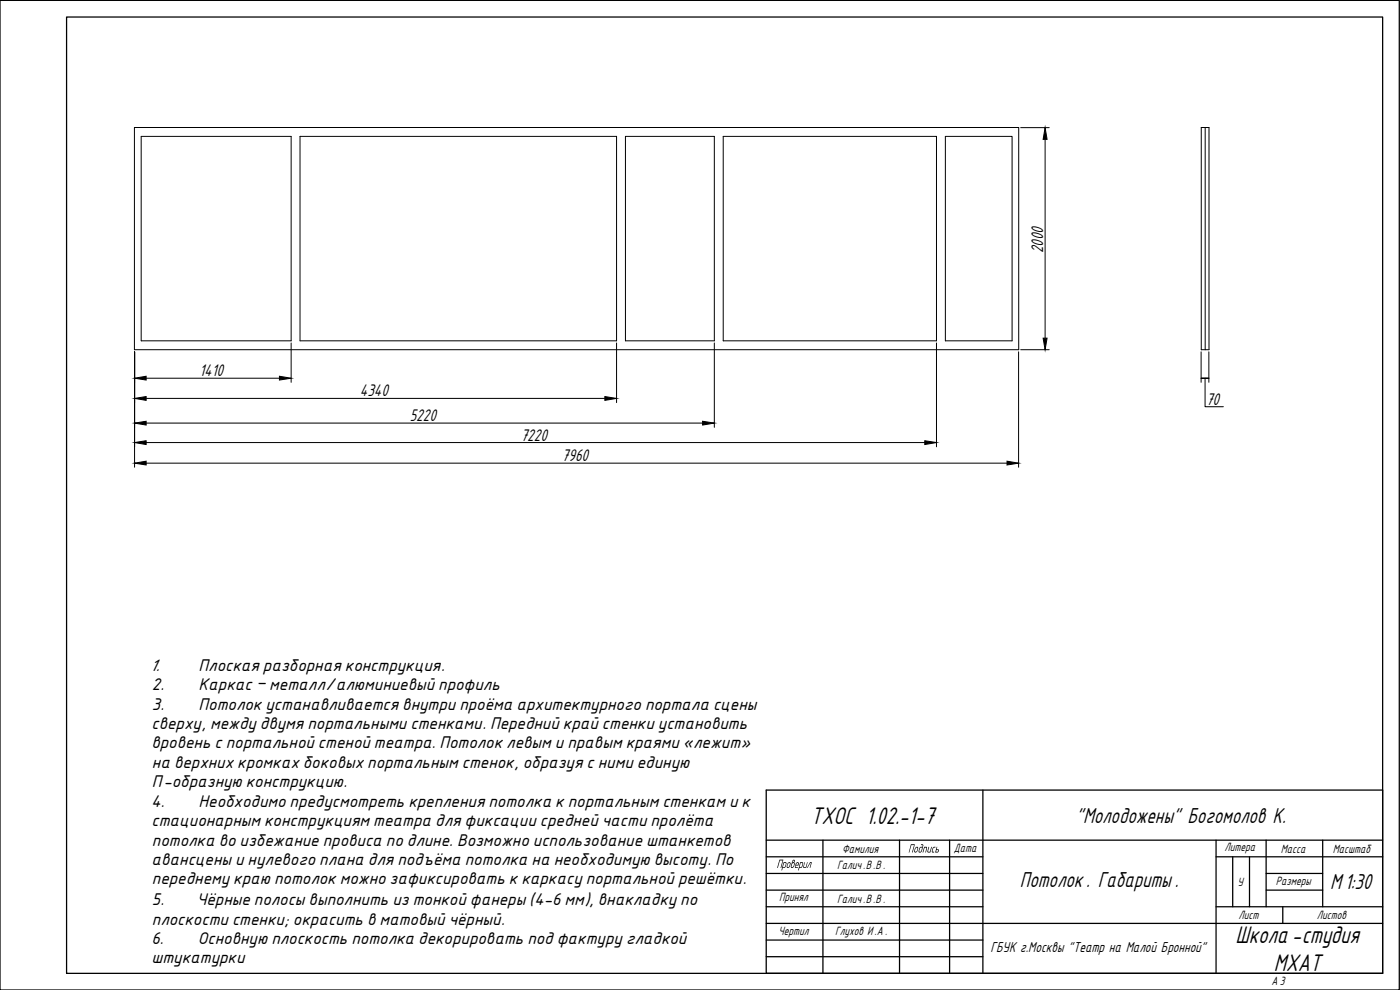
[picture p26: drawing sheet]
<svg xmlns="http://www.w3.org/2000/svg" width="420mm" height="297mm" viewBox="0 0 420 297" stroke-linecap="round" stroke-linejoin="round" font-family="sans-serif">
<defs><g id="words">
<g font-size="8">
<text x="243.3" y="247.1">ТХОС 1.02.-1-7</text>
<text x="370.8" y="282.9">Школа-студия</text>
<text x="382.3" y="291.2">МХАТ</text>
</g>
<g font-size="7.2">
<text x="322.9" y="246.8">&quot;Молодожены&quot; Богомолов К.</text>
<text x="306.1" y="266.1">Потолок . Габариты.</text>
<text x="399.2" y="266.8">М1:30</text>
</g>
<g font-size="5.6">
<text x="313.1" y="76" transform="rotate(-90 313.1 76)">2000</text>
<text x="59.9" y="112.9">1410</text>
<text x="108" y="118.9">4340</text>
<text x="361.9" y="121.4">70</text>
<text x="123" y="126.4">5220</text>
<text x="156.3" y="132.2">7220</text>
<text x="168.7" y="138.3">7960</text>
</g>
<g font-size="4.9">
<text x="45" y="201.2">1.</text>
<text x="59.6" y="201.2">Плоская разборная конструкция.</text>
<text x="45.6" y="207">2.</text>
<text x="59.6" y="207">Каркас – металл/алюминиевый профиль</text>
<text x="45.6" y="212.9">3.</text>
<text x="59.6" y="212.9">Потолок устанавливается внутри проёма архитектурного портала сцены</text>
<text x="45.5" y="218.7">сверху, между двумя портальными стенками. Передний край стенки установить</text>
<text x="45.4" y="224.5">вровень с портальной стеной театра. Потолок левым и правым краями «лежит»</text>
<text x="45.6" y="230.4">на верхних кромках боковых портальным стенок, образуя с ними единую</text>
<text x="45.6" y="236.2">П-образную конструкцию.</text>
<text x="45.4" y="242">4.</text>
<text x="59.6" y="242">Необходимо предусмотреть крепления потолка к портальным стенкам и к</text>
<text x="45.5" y="247.9">стационарным конструкциям театра для фиксации средней части пролёта</text>
<text x="45.6" y="253.7">потолка во избежание провиса по длине. Возможно использование штанкетов</text>
<text x="45.5" y="259.5">авансцены и нулевого плана для подъёма потолка на необходимую высоту. По</text>
<text x="45.6" y="265.4">переднему краю потолок можно зафиксировать к каркасу портальной решётки.</text>
<text x="45.6" y="271.6">5.</text>
<text x="59.1" y="271.6">Чёрные полосы выполнить из тонкой фанеры (4-6 мм), внакладку по</text>
<text x="45.6" y="277.4">плоскости стенки; окрасить в матовый чёрный.</text>
<text x="45.4" y="283.2">6.</text>
<text x="59.4" y="283.2">Основную плоскость потолка декорировать под фактуру гладкой</text>
<text x="45.5" y="289">штукатурки</text>
</g>
<text font-size="4.8" x="297.3" y="285.6">ГБУК г.Москвы &quot;Театр на Малой Бронной&quot;</text>
<g font-size="4">
<text x="252.7" y="255.8">Фамилия</text>
<text x="272.5" y="255.8">Подпись</text>
<text x="286.3" y="255.6">Дата</text>
<text x="367.5" y="255.4">Литера</text>
<text x="384.4" y="255.8">Масса</text>
<text x="400" y="255.8">Масштаб</text>
<text x="233" y="260.4">Проверил</text>
<text x="251.2" y="260.8">Галич.В.В.</text>
<text x="371.3" y="265.8">У</text>
<text x="382.9" y="265.5">Размеры</text>
<text x="233.8" y="270.5">Принял</text>
<text x="251.2" y="270.8">Галич.В.В.</text>
<text x="371.6" y="275.8">Лист</text>
<text x="395.2" y="275.8">Листов</text>
<text x="233.6" y="280.4">Чертил</text>
<text x="250.6" y="280.4">Глухов И.А.</text>
<text x="381.6" y="295.6">А 3</text>
</g>
</g></defs>
<!-- layer: 0 -->
<path d="M40.3 38.3h265.4v66.6h-265.4zM360.5 38.3h2.3v66.6h-2.3zM361.7 38.3v66.6M42.4 40.9h45v61.4h-45zM90 40.9h95v61.4h-95zM187.7 40.9h26.7v61.4h-26.7zM217 40.9h64.1v61.4h-64.1zM283.7 40.9h20v61.4h-20z" fill="none" stroke="#000" stroke-width=".3"/>
<g fill="none" stroke="#000" stroke-width=".38">
<path d="M0 .1h419.9v296.9h-419.9zM20 5.1h395v286.9h-395zM230 237.1h185v54.9h-185zM295 237.1v54.9M230 252.1h185M230 257.1h65M247 252.1v39.9M270 252.1v39.9M285 252.1v39.9M365 257.1h50M365 252.1v39.9M370 257.1v15"/>
<path d="M375 257.1v15M380 252.1v20M397 252.1v20M230 262.1h65M230 267.1h65M230 272.1h65M230 277.1h185M365 272.1h50M380 262.1h17M380 267.1h17M385 272.1v5M230 282.1h65"/>
<path d="M230 287h65"/>
</g>
<g fill="#000">
<path d="M241.4 258.7l.2 .1-.3 1.3 .5 .1 .6-1.5-.5 1.7-.9-.1zM243 258.8l.6-.1-.4 1.7-.2-.1 .4-1.4h-.2l-1 1.5zM278.6 254.2l.2-.1-.3 1.4 .6 .1 .3-1.4 .3-.1-.6 1.7h-.6l-.2-.2zM280 254.3l.2-.2h.6l-.1 .2-.6 .2-.2 1 .4 .1v.2l-.6-.2z"/>
<path d="M240.1 258.8l.7-.1 .2 .5-.3 1-.8 .2-.4 .8zM240.3 258.9l-.4 1.3 .7-.2 .2-1z"/>
<path d="M281.1 254.1h.2l-.2 .7h.5l.2 .5-.4 .5h-.7zM281.1 255l-.2 .6 .6-.1 .1-.3z"/>
</g>
<g fill="none" stroke="#000" stroke-width=".3">
<path d="M306.3 38.3h8.6M313.6 41.8v59.7M40.4 105.6v34.6M43.9 113.5h40M43.9 119.5h137.6M87.4 102.9v11.8M185 102.9v17.9M214.4 102.9v25.3M281.1 102.9v31.2M305.7 105.6v34.6M306.3 104.9h8.6M360.5 105.6v9.1"/>
<path d="M361.7 113.5v8.5h5.5M362.8 113.5h-2.3h2.3M362.8 105.6v9.1M43.9 139h258.3M43.9 126.9h167M43.9 132.8h233.6"/>
</g>
<path d="M313.6 38.3l.6 3.5h-1.1zM40.4 113.5l3.5-.6v1.1zM40.4 119.5l3.5-.5v1.1zM83.9 112.9l3.5 .6-3.5 .5zM181.5 119l3.5 .5-3.5 .6zM313.1 101.5h1.1l-.6 3.4zM40.4 139l3.5-.6v1.1zM40.4 126.9l3.5-.5v1.1zM40.4 132.8l3.5-.6v1.2zM210.9 126.4l3.5 .5-3.5 .6zM277.5 132.2l3.6 .6-3.6 .6zM302.2 138.4l3.5 .6-3.5 .5z" fill="#000" stroke="#000" stroke-width=".3"/>
<use href="#words"/>
</svg>
